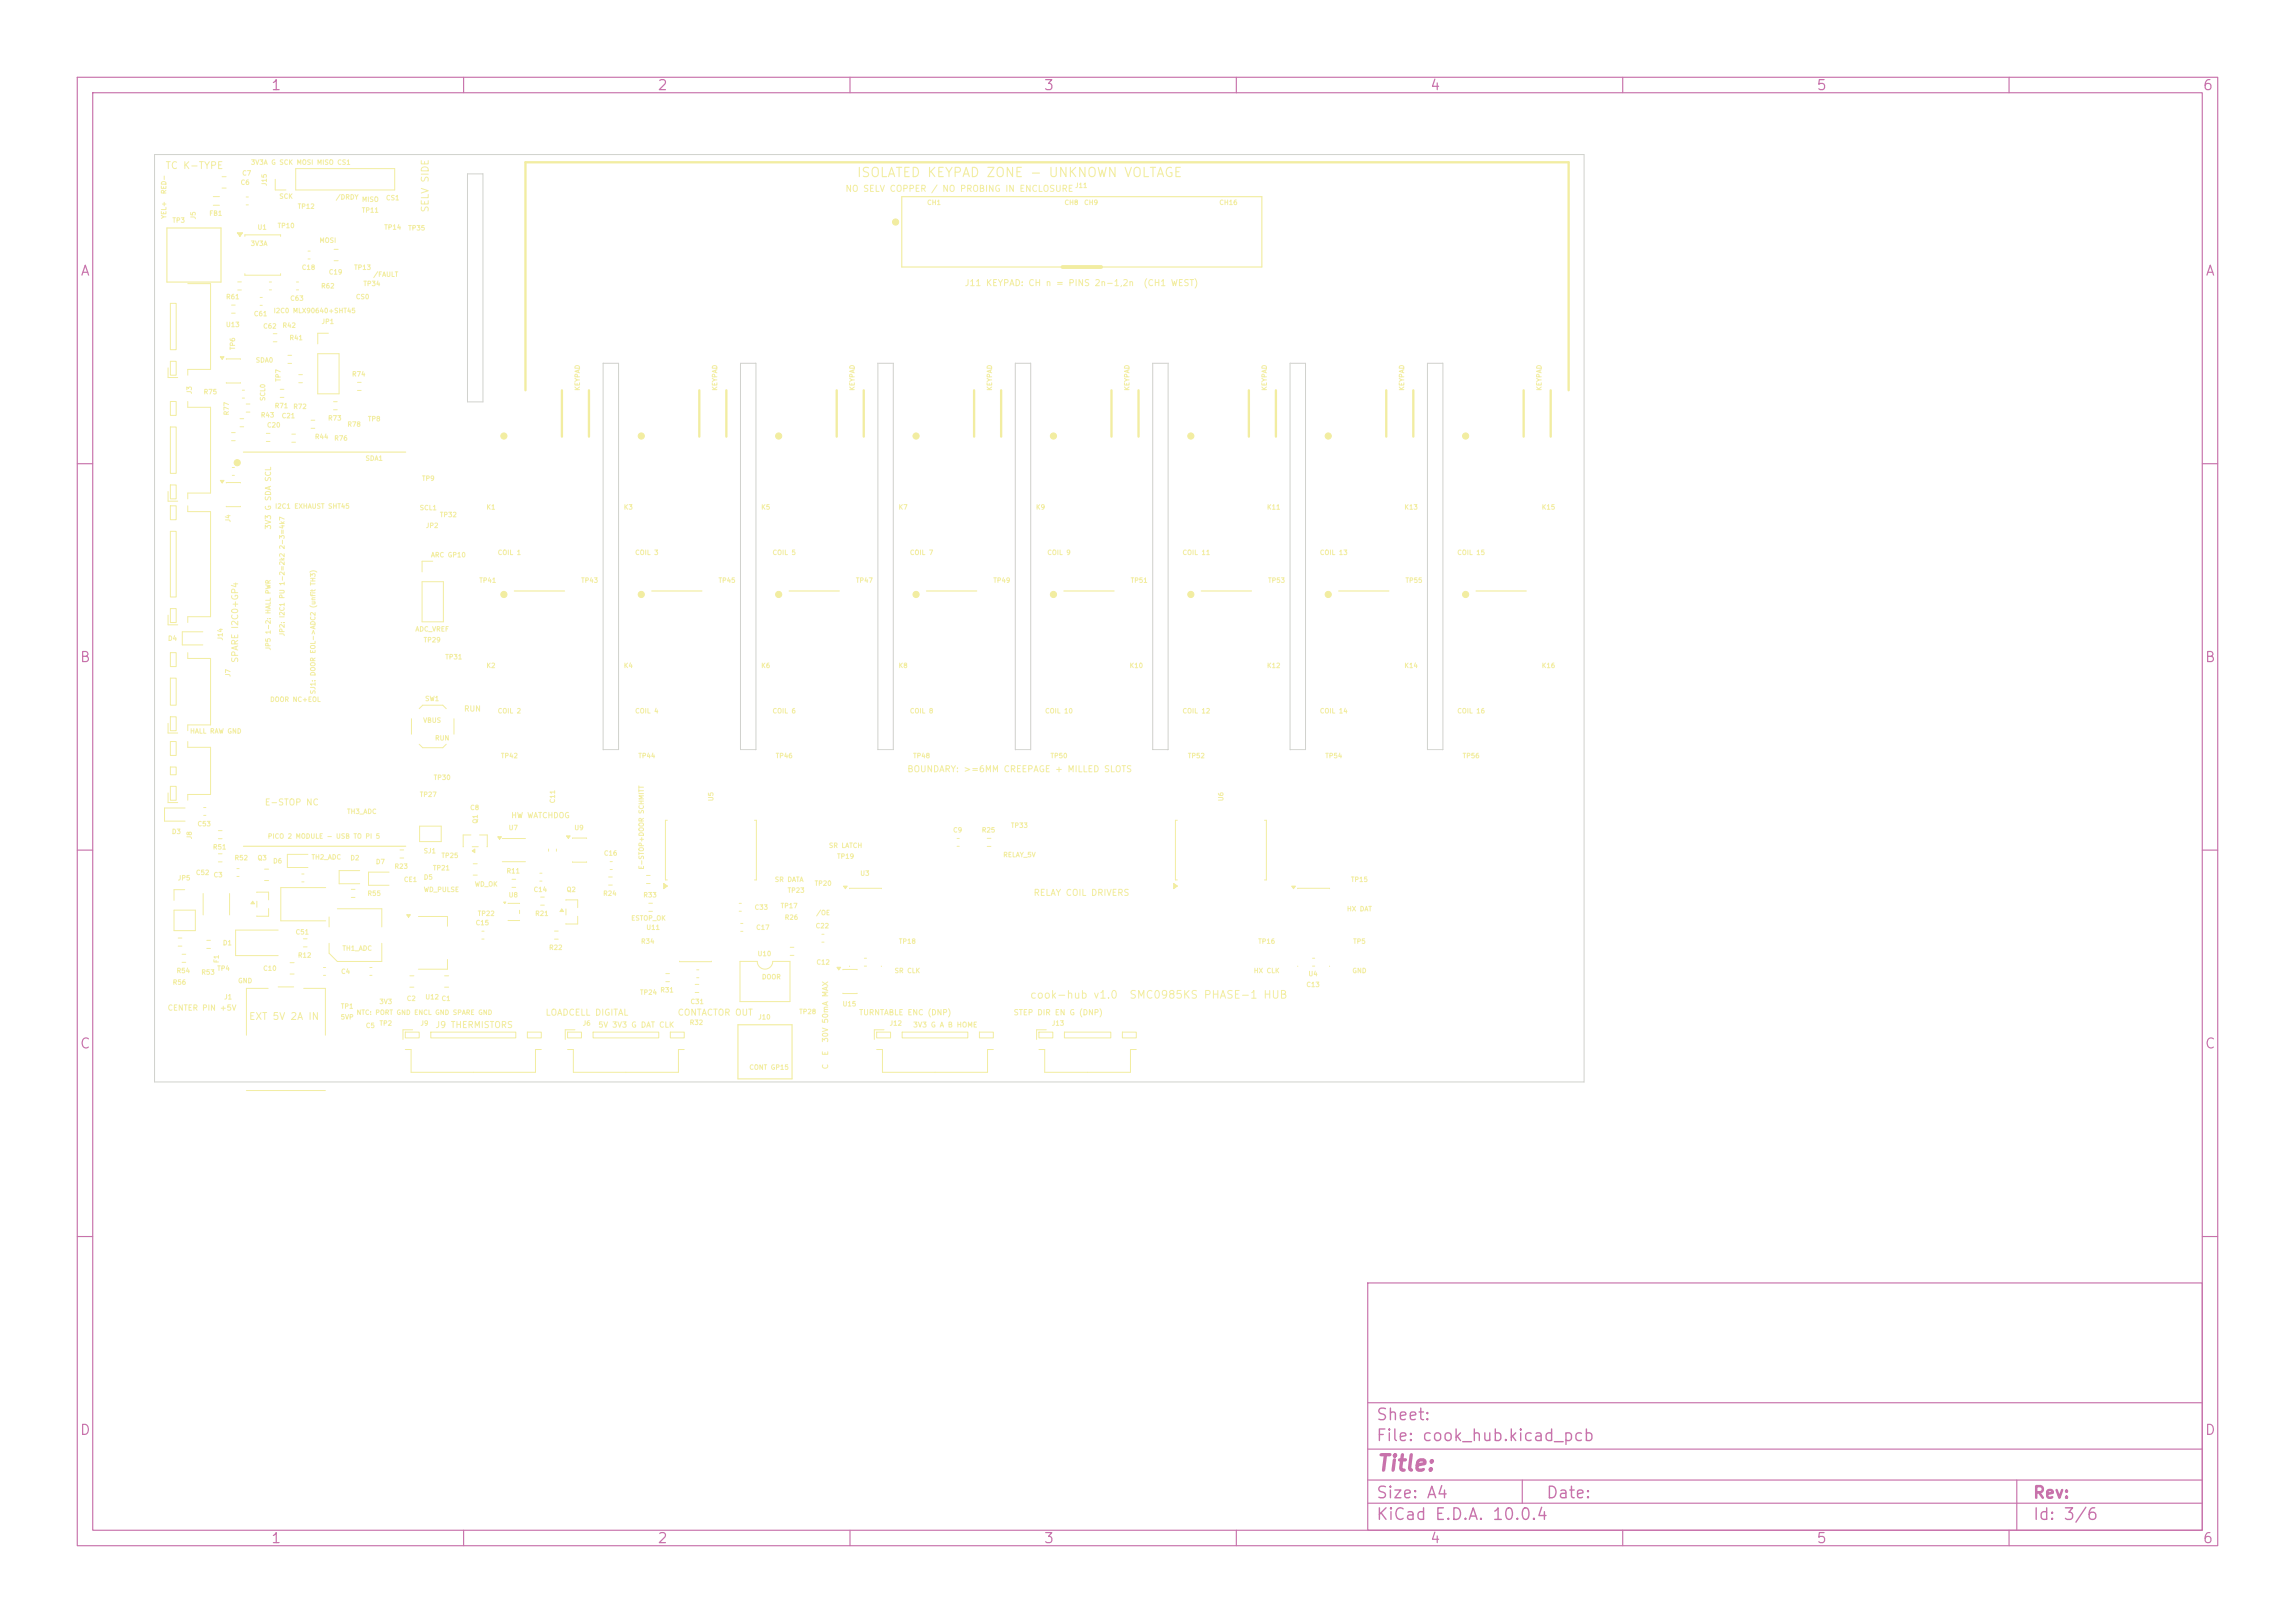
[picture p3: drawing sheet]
<svg xmlns="http://www.w3.org/2000/svg" width="297mm" height="210mm" viewBox="0 0 297 210" stroke-linecap="round" stroke-linejoin="round" font-family="sans-serif">
<defs><g id="words">
<text font-size="2" fill="#c872ab" x="178" y="190.8">Title:</text>
<g font-size="1.5" fill="#c872ab">
<text x="178" y="184.2">Sheet:</text>
<text x="178" y="186.9">File: cook_hub.kicad_pcb</text>
<text x="178" y="197.1">KiCad E.D.A. 10.0.4</text>
<text x="178" y="194.3">Size: A4</text>
<text x="200" y="194.3">Date:</text>
<text x="263" y="194.3">Rev:</text>
<text x="263" y="197.1">Id: 3/6</text>
</g>
<g font-size="1.3" fill="#c872ab">
<text x="35" y="12">1</text>
<text x="85" y="12">2</text>
<text x="135" y="12">3</text>
<text x="185" y="12">4</text>
<text x="235" y="12">5</text>
<text x="285" y="12">6</text>
<text x="10.3" y="36">A</text>
<text x="285.4" y="36">A</text>
<text x="10.3" y="86">B</text>
<text x="285.3" y="86">B</text>
<text x="10.3" y="136">C</text>
<text x="285.3" y="136">C</text>
<text x="10.3" y="186">D</text>
<text x="285.3" y="186">D</text>
<text x="35" y="200">1</text>
<text x="85" y="200">2</text>
<text x="135" y="200">3</text>
<text x="185" y="200">4</text>
<text x="235" y="200">5</text>
<text x="285" y="200">6</text>
</g>
<text font-size="1.2" fill="#f2eda1" x="110.8" y="23.2">ISOLATED KEYPAD ZONE - UNKNOWN VOLTAGE</text>
<g font-size="1" fill="#f2eda1">
<text x="133.2" y="129.5">cook-hub v1.0</text>
<text x="146.1" y="129.5">SMC0985KS PHASE-1 HUB</text>
</g>
<g font-size=".9" fill="#f2eda1">
<text x="21.3" y="22.1">TC K-TYPE</text>
<text x="55.7" y="27.6" transform="rotate(-90 55.7 27.6)">SELV SIDE</text>
<text x="32.2" y="132.2">EXT 5V 2A IN</text>
</g>
<g font-size=".8" fill="#f2eda1">
<text x="109.3" y="25">NO SELV COPPER / NO PROBING IN ENCLOSURE</text>
<text x="124.8" y="37.2">J11 KEYPAD: CH n = PINS 2n-1,2n</text>
<text x="147.9" y="37.2">(CH1 WEST)</text>
<text x="31" y="85.8" transform="rotate(-90 31 85.8)">SPARE I2C0+GP4</text>
<text x="117.4" y="100.1">BOUNDARY: &gt;=6MM CREEPAGE + MILLED SLOTS</text>
<text x="34.2" y="104.4">E-STOP NC</text>
<text x="133.7" y="116.1">RELAY COIL DRIVERS</text>
<text x="70.5" y="131.6">LOADCELL DIGITAL</text>
<text x="87.6" y="131.6">CONTACTOR OUT</text>
<text x="56.3" y="133.2">J9 THERMISTORS</text>
</g>
<g font-size=".7" fill="#f2eda1">
<text x="35.2" y="68.6" transform="rotate(-90 35.2 68.6)">3V3 G SDA SCL</text>
<text x="60" y="92.2">RUN</text>
<text x="66.1" y="106">HW WATCHDOG</text>
<text x="21.6" y="130.9">CENTER PIN +5V</text>
<text x="111.1" y="131.5">TURNTABLE ENC (DNP)</text>
<text x="131.1" y="131.5">STEP DIR EN G (DNP)</text>
<text x="77.4" y="133.1">5V 3V3 G DAT CLK</text>
<text x="107.3" y="136.7" transform="rotate(-90 107.3 136.7)">E</text>
<text x="107.3" y="135" transform="rotate(-90 107.3 135)">30V 50mA MAX</text>
<text x="118.1" y="133.1">3V3 G A B HOME</text>
<text x="107.3" y="138.4" transform="rotate(-90 107.3 138.4)">C</text>
</g>
<g font-size=".6" fill="#f2eda1">
<text x="31.3" y="22.9">C7</text>
<text x="32.4" y="21.5">3V3A G SCK MOSI MISO CS1</text>
<text x="21.7" y="28.4" transform="rotate(-90 21.7 28.4)">YEL+</text>
<text x="21.7" y="25.2" transform="rotate(-90 21.7 25.2)">RED-</text>
<text x="22.3" y="29">TP3</text>
<text x="25.5" y="28.4" transform="rotate(-90 25.5 28.4)">J5</text>
<text x="27" y="28.1">FB1</text>
<text x="31.1" y="24.1">C6</text>
<text x="33.3" y="29.9">U1</text>
<text x="34.7" y="24.1" transform="rotate(-90 34.7 24.1)">J15</text>
<text x="35.9" y="29.7">TP10</text>
<text x="36.1" y="25.9">SCK</text>
<text x="38.5" y="27.2">TP12</text>
<text x="43.4" y="26">/DRDY</text>
<text x="46.8" y="27.7">TP11</text>
<text x="46.8" y="26.3">MISO</text>
<text x="49.7" y="29.9">TP14</text>
<text x="49.9" y="26.1">CS1</text>
<text x="52.8" y="30">TP35</text>
<text x="119.9" y="26.7">CH1</text>
<text x="137.7" y="26.7">CH8</text>
<text x="139.1" y="24.5">J11</text>
<text x="140.2" y="26.7">CH9</text>
<text x="157.7" y="26.7">CH16</text>
<text x="32.4" y="32">3V3A</text>
<text x="39" y="35.1">C18</text>
<text x="41.3" y="31.6">MOSI</text>
<text x="42.5" y="35.7">C19</text>
<text x="45.8" y="35.1">TP13</text>
<text x="48.3" y="36">/FAULT</text>
<text x="29.2" y="38.9">R61</text>
<text x="32.8" y="41.1">C61</text>
<text x="35.4" y="40.7">I2C0 MLX90640+SHT45</text>
<text x="37.5" y="39.1">C63</text>
<text x="41.5" y="37.5">R62</text>
<text x="46" y="38.9">CS0</text>
<text x="47" y="37.2">TP34</text>
<text x="29.2" y="42.5">U13</text>
<text x="30.6" y="45.3" transform="rotate(-90 30.6 45.3)">TP6</text>
<text x="33" y="47.1">SDA0</text>
<text x="34" y="42.7">C62</text>
<text x="36.5" y="42.6">R42</text>
<text x="37.4" y="44.2">R41</text>
<text x="41.6" y="42.1">JP1</text>
<text x="25" y="51" transform="rotate(-90 25 51)">J3</text>
<text x="26.3" y="51.2">R75</text>
<text x="29.8" y="53.8" transform="rotate(-90 29.8 53.8)">R77</text>
<text x="34.5" y="51.9" transform="rotate(-90 34.5 51.9)">SCL0</text>
<text x="35.5" y="53">R71</text>
<text x="36.5" y="49.4" transform="rotate(-90 36.5 49.4)">TP7</text>
<text x="37.9" y="53.1">R72</text>
<text x="45.5" y="48.9">R74</text>
<text x="75.2" y="50.6" transform="rotate(-90 75.2 50.6)">KEYPAD</text>
<text x="93" y="50.6" transform="rotate(-90 93 50.6)">KEYPAD</text>
<text x="110.7" y="50.6" transform="rotate(-90 110.7 50.6)">KEYPAD</text>
<text x="128.5" y="50.6" transform="rotate(-90 128.5 50.6)">KEYPAD</text>
<text x="146.3" y="50.6" transform="rotate(-90 146.3 50.6)">KEYPAD</text>
<text x="164.1" y="50.6" transform="rotate(-90 164.1 50.6)">KEYPAD</text>
<text x="181.9" y="50.6" transform="rotate(-90 181.9 50.6)">KEYPAD</text>
<text x="199.6" y="50.6" transform="rotate(-90 199.6 50.6)">KEYPAD</text>
<text x="33.7" y="54.2">R43</text>
<text x="34.5" y="55.5">C20</text>
<text x="36.4" y="54.3">C21</text>
<text x="40.7" y="57">R44</text>
<text x="42.4" y="54.6">R73</text>
<text x="43.2" y="57.2">R76</text>
<text x="44.9" y="55.4">R78</text>
<text x="47.2" y="59.8">SDA1</text>
<text x="47.6" y="54.7">TP8</text>
<text x="35.5" y="66">I2C1 EXHAUST SHT45</text>
<text x="54.6" y="62.4">TP9</text>
<text x="30" y="67.6" transform="rotate(-90 30 67.6)">J4</text>
<text x="54.3" y="66.2">SCL1</text>
<text x="55.1" y="68.5">JP2</text>
<text x="56.9" y="67.1">TP32</text>
<text x="62.9" y="66.1">K1</text>
<text x="64.4" y="71.9">COIL 1</text>
<text x="80.7" y="66.1">K3</text>
<text x="82.1" y="71.9">COIL 3</text>
<text x="98.4" y="66.1">K5</text>
<text x="99.9" y="71.9">COIL 5</text>
<text x="116.2" y="66.1">K7</text>
<text x="117.7" y="71.9">COIL 7</text>
<text x="134" y="66.1">K9</text>
<text x="135.5" y="71.9">COIL 9</text>
<text x="153" y="71.9">COIL 11</text>
<text x="163.9" y="66.1">K11</text>
<text x="170.7" y="71.9">COIL 13</text>
<text x="181.7" y="66.1">K13</text>
<text x="188.5" y="71.9">COIL 15</text>
<text x="199.5" y="66.1">K15</text>
<text x="55.7" y="72.3">ARC GP10</text>
<text x="62" y="75.5">TP41</text>
<text x="75.1" y="75.5">TP43</text>
<text x="92.9" y="75.5">TP45</text>
<text x="110.7" y="75.5">TP47</text>
<text x="128.5" y="75.5">TP49</text>
<text x="146.3" y="75.5">TP51</text>
<text x="164" y="75.5">TP53</text>
<text x="181.8" y="75.5">TP55</text>
<text x="21.7" y="83.1">D4</text>
<text x="29" y="82.9" transform="rotate(-90 29 82.9)">J14</text>
<text x="37" y="82.4" transform="rotate(-90 37 82.4)">JP2: I2C1 PU 1-2=2k2 2-3=4k7</text>
<text x="53.7" y="81.9">ADC_VREF</text>
<text x="54.8" y="83.3">TP29</text>
<text x="30" y="87.6" transform="rotate(-90 30 87.6)">J7</text>
<text x="35.2" y="84.2" transform="rotate(-90 35.2 84.2)">JP5 1-2: HALL PWR</text>
<text x="41" y="89.9" transform="rotate(-90 41 89.9)">SJ1: DOOR EOL-&gt;ADC2 (unfit TH3)</text>
<text x="57.6" y="85.5">TP31</text>
<text x="62.9" y="86.6">K2</text>
<text x="80.7" y="86.6">K4</text>
<text x="98.4" y="86.6">K6</text>
<text x="116.2" y="86.6">K8</text>
<text x="146.1" y="86.6">K10</text>
<text x="163.9" y="86.6">K12</text>
<text x="181.7" y="86.6">K14</text>
<text x="199.5" y="86.6">K16</text>
<text x="24.5" y="95.1">HALL RAW GND</text>
<text x="34.9" y="91">DOOR NC+EOL</text>
<text x="54.7" y="93.7">VBUS</text>
<text x="55" y="90.9">SW1</text>
<text x="56.2" y="96">RUN</text>
<text x="64.4" y="92.4">COIL 2</text>
<text x="82.1" y="92.4">COIL 4</text>
<text x="99.9" y="92.4">COIL 6</text>
<text x="117.7" y="92.4">COIL 8</text>
<text x="135.2" y="92.4">COIL 10</text>
<text x="153" y="92.4">COIL 12</text>
<text x="170.7" y="92.4">COIL 14</text>
<text x="188.5" y="92.4">COIL 16</text>
<text x="56.1" y="101.1">TP30</text>
<text x="64.8" y="98.2">TP42</text>
<text x="82.5" y="98.2">TP44</text>
<text x="100.3" y="98.2">TP46</text>
<text x="118.1" y="98.2">TP48</text>
<text x="135.9" y="98.2">TP50</text>
<text x="153.7" y="98.2">TP52</text>
<text x="171.4" y="98.2">TP54</text>
<text x="189.2" y="98.2">TP56</text>
<text x="25.5" y="107.1">C53</text>
<text x="44.9" y="105.5">TH3_ADC</text>
<text x="54.3" y="103.3">TP27</text>
<text x="60.8" y="105">C8</text>
<text x="62" y="106.6" transform="rotate(-90 62 106.6)">Q1</text>
<text x="65.8" y="107.6">U7</text>
<text x="72" y="104" transform="rotate(-90 72 104)">C11</text>
<text x="74.3" y="107.6">U9</text>
<text x="92.5" y="103.7" transform="rotate(-90 92.5 103.7)">U5</text>
<text x="123.3" y="107.9">C9</text>
<text x="127" y="107.9">R25</text>
<text x="130.8" y="107.3">TP33</text>
<text x="158.5" y="103.7" transform="rotate(-90 158.5 103.7)">U6</text>
<text x="22.2" y="108.1">D3</text>
<text x="25" y="108.6" transform="rotate(-90 25 108.6)">J8</text>
<text x="25.3" y="113.4">C52</text>
<text x="27.5" y="110.1">R51</text>
<text x="27.6" y="113.7">C3</text>
<text x="30.3" y="111.5">R52</text>
<text x="33.3" y="111.5">Q3</text>
<text x="34.6" y="108.7">PICO 2 MODULE - USB TO PI 5</text>
<text x="35.3" y="111.9">D6</text>
<text x="40.3" y="111.4">TH2_ADC</text>
<text x="45.3" y="111.5">D2</text>
<text x="48.6" y="112">D7</text>
<text x="51" y="112.6">R23</text>
<text x="54.8" y="110.6">SJ1</text>
<text x="54.8" y="114">D5</text>
<text x="56" y="112.8">TP21</text>
<text x="57.1" y="111.2">TP25</text>
<text x="65.5" y="113.2">R11</text>
<text x="78.1" y="110.9">C16</text>
<text x="83.5" y="112.6" transform="rotate(-90 83.5 112.6)">E-STOP+DOOR SCHMITT</text>
<text x="107.2" y="109.9">SR LATCH</text>
<text x="108.3" y="111.3">TP19</text>
<text x="111.3" y="113.5">U3</text>
<text x="129.8" y="111.1">RELAY_5V</text>
<text x="23" y="114.1">JP5</text>
<text x="47.5" y="116.1">R55</text>
<text x="52.2" y="114.3">CE1</text>
<text x="54.8" y="115.6">WD_PULSE</text>
<text x="61.4" y="114.9">WD_OK</text>
<text x="61.5" y="119.9">C15</text>
<text x="61.8" y="118.7">TP22</text>
<text x="65.8" y="116.3">U8</text>
<text x="69" y="115.6">C14</text>
<text x="69.2" y="118.7">R21</text>
<text x="73.3" y="115.6">Q2</text>
<text x="78" y="116.1">R24</text>
<text x="81.6" y="119.3">ESTOP_OK</text>
<text x="83.2" y="116.3">R33</text>
<text x="97.6" y="117.9">C33</text>
<text x="100.2" y="114.3">SR DATA</text>
<text x="101" y="117.7">TP17</text>
<text x="101.5" y="119.2">R26</text>
<text x="101.9" y="115.7">TP23</text>
<text x="105.4" y="114.8">TP20</text>
<text x="105.6" y="118.6">/OE</text>
<text x="174.3" y="118.1">HX DAT</text>
<text x="174.8" y="114.3">TP15</text>
<text x="28.1" y="125.8">TP4</text>
<text x="28.5" y="124.7" transform="rotate(-90 28.5 124.7)">F1</text>
<text x="28.8" y="122.5">D1</text>
<text x="34" y="125.8">C10</text>
<text x="38.2" y="121.1">C51</text>
<text x="38.5" y="124.1">R12</text>
<text x="44.3" y="123.2">TH1_ADC</text>
<text x="71" y="123.1">R22</text>
<text x="82.9" y="122.3">R34</text>
<text x="83.6" y="120.5">U11</text>
<text x="97.8" y="120.5">C17</text>
<text x="98" y="123.9">U10</text>
<text x="105.5" y="120.3">C22</text>
<text x="105.6" y="125">C12</text>
<text x="116.3" y="122.3">TP18</text>
<text x="162.8" y="122.3">TP16</text>
<text x="175.1" y="122.3">TP5</text>
<text x="22.3" y="127.6">R56</text>
<text x="22.8" y="126.1">R54</text>
<text x="26" y="126.3">R53</text>
<text x="29" y="129.5">J1</text>
<text x="30.8" y="127.4">GND</text>
<text x="44.1" y="130.7">TP1</text>
<text x="44.1" y="126.2">C4</text>
<text x="46.1" y="131.5">NTC: PORT GND ENCL GND SPARE GND</text>
<text x="49" y="130.1">3V3</text>
<text x="52.6" y="129.7">C2</text>
<text x="55" y="129.5">U12</text>
<text x="57.1" y="129.7">C1</text>
<text x="82.8" y="128.9">TP24</text>
<text x="85.4" y="128.6">R31</text>
<text x="89.3" y="130.1">C31</text>
<text x="98.5" y="126.9">DOOR</text>
<text x="103.4" y="131.4">TP28</text>
<text x="109" y="130.4">U15</text>
<text x="115.7" y="126.1">SR CLK</text>
<text x="162.2" y="126.1">HX CLK</text>
<text x="169" y="127.9">C13</text>
<text x="169.3" y="126.5">U4</text>
<text x="175" y="126.1">GND</text>
<text x="44" y="132.1">5VP</text>
<text x="47.3" y="133.2">C5</text>
<text x="49.1" y="132.9">TP2</text>
<text x="54.4" y="132.9">J9</text>
<text x="75.4" y="132.9">J6</text>
<text x="89.2" y="132.8">R32</text>
<text x="98.1" y="132.1">J10</text>
<text x="115.1" y="132.9">J12</text>
<text x="136.1" y="132.9">J13</text>
<text x="96.9" y="138.6">CONT GP15</text>
</g>
</g></defs>
<g fill="none" stroke="#c872ab" stroke-width=".15">
<path d="M10 10h277v190h-277zM12 12h273v186h-273zM60 10v2M110 10v2M160 10v2M210 10v2M260 10v2M10 60h2M285 60h2M10 110h2M285 110h2M10 160h2"/>
<path d="M177 166h108v32h-108zM285 160h2M60 198v2M110 198v2M160 198v2M177 194.5h108M177 191.5h108M177 187.5h108M177 181.5h108M197 191.5v3M210 198v2M260 198v2"/>
<path d="M261 191.5v6.5"/>
</g>
<g fill="none" stroke="#f2eda1" stroke-width=".3">
<path d="M68 50.5v-29.5h135v29.5M72.7 50.5v6M76.2 50.5v6M90.5 50.5v6M94 50.5v6M108.3 50.5v6M111.8 50.5v6M126.1 50.5v6M129.6 50.5v6M143.8 50.5v6M147.3 50.5v6M161.6 50.5v6"/>
<path d="M165.1 50.5v6M179.4 50.5v6M182.9 50.5v6M197.2 50.5v6M200.7 50.5v6"/>
</g>
<path d="M64.4 108.3h.5l-.2 .3zM65 108.5h3M65 111.5h3" fill="none" stroke="#f2eda1" stroke-width=".13"/>
<path d="M64.4 108.3h.5l-.2 .3z" fill="#f2eda1"/>
<path d="M102.1 76.5h6.5" fill="none" stroke="#f2eda1" stroke-width=".15"/>
<circle cx="100.8" cy="76.9" r=".4" fill="#f2eda1" stroke="#f2eda1" stroke-width=".13"/>
<path d="M52.6 118.4h.5l-.2 .3zM54.2 118.6h3.7v1.3M57.9 124.2v1.2h-3.7" fill="none" stroke="#f2eda1" stroke-width=".13"/>
<path d="M52.6 118.4h.5l-.2 .3z" fill="#f2eda1"/>
<g fill="none" stroke="#f2eda1" stroke-width=".13">
<path d="M28.7 22.9h.6M28.7 24.3h.6M39.9 32.5h.2M39.9 33.5h.2M31.9 52.3h.4M31.9 53.3h.4M34.5 56.1h.4M34.5 57.1h.4M37.3 46h.4M37.3 47h.4M37.8 56.2h.4M37.8 57.2h.4"/>
<path d="M38.7 48.5h.4M38.7 49.5h.4M21.7 93.6v1.3h1.3M22 84.4h.8v1.9h-.8zM22 87.7h.8v3.6h-.8zM22 92.7h.8v1.8h-.8zM24.3 84.5v.7h3v8.6h-3v.8M26.2 81.8h-2.6v1.7h2.6M53.2 93v2M54.2 91.7l.5-.4h2.6l.4 .4M54.2 96.3l.5 .5h2.6l.4-.5M58.8 93v2"/>
<path d="M26.3 115.6v2.8M29.7 115.6v2.8M39.8 110.6h-2.6v1.7h2.6M65.2 116.7h.3l-.2 .2zM65.8 116.9h1.4M65.8 119.1h1.4M67.2 117.8v.4M70 116.1h.4M70 117.1h.4M78.8 113.5h.4M78.8 114.5h.4M23.6 123.5h.4"/>
<path d="M23.6 124.5h.4M52.4 133.5h1.9v.8h-1.9zM52.4 135.8h.8v3h16.1v-3h.7M53.4 133.3h-1.3v1.2M55.7 133.5h11v.8h-11zM68.3 133.5h1.7v.8h-1.7zM90.2 125.5h.2M90.2 126.5h.2M95.8 124.4h2.2a1 1 0 0 0 1 1 1 1 0 0 0 1-1h2.2v5.2h-6.4z"/>
</g>
<g fill="#f2eda1" stroke="#f2eda1" stroke-width=".13">
<circle cx="65.2" cy="56.4" r=".4"/>
<circle cx="154.1" cy="76.9" r=".4"/>
<circle cx="118.5" cy="56.4" r=".4"/>
<circle cx="136.3" cy="56.4" r=".4"/>
</g>
<path d="M21.6 29.5h7v7h-7zM155.5 76.5h6.5" fill="none" stroke="#f2eda1" stroke-width=".15"/>
<path d="M65.2 116.7h.3l-.2 .2z" fill="#f2eda1"/>
<g fill="none" stroke="#f2eda1" stroke-width=".13">
<path d="M30 39.5h.4M30.7 30.1h.7l-.4 .5zM31.7 30.6v-.2h4.6v.2M31.7 35.4v.2h4.6v-.2M43.2 32.3h.6M43.2 33.7h.6M30 40.5h.4M31.4 50.5h.2M31.4 51.5h.2M30.1 60.5h.2M30.1 61.5h.2M23.9 104.6h-2.6v1.7h2.6"/>
<path d="M28.3 107.5h.4M28.3 108.5h.4M30.7 112.4h.2M30.7 113.4h.2M51.8 110h.4M51.8 111h.4M69.9 113h.2M69.9 114h.2M123.9 108.5h.2M123.9 109.5h.2M23.1 121.4h.4M23.1 122.4h.4"/>
<path d="M34.7 127.9h-2.8v6.1M36 127.7h2M39.3 127.9h2.8v6.1M106.4 120.9h.2M106.4 121.9h.2M113.5 135.8h.7v3h13.6v-3h.7M113.5 133.5h1.7v.8h-1.7zM114.4 133.3h-1.3v1.2M116.8 133.5h8.4v.8h-8.4zM126.8 133.5h1.7v.8h-1.7zM31.9 141.1h10.2"/>
</g>
<g fill="#f2eda1" stroke="#f2eda1" stroke-width=".13">
<circle cx="83" cy="56.4" r=".4"/>
<circle cx="171.9" cy="76.9" r=".4"/>
</g>
<path d="M173.2 76.5h6.5" fill="none" stroke="#f2eda1" stroke-width=".15"/>
<path d="M30.7 30.1h.7l-.4 .5z" fill="#f2eda1"/>
<g fill="none" stroke="#f2eda1" stroke-width=".13">
<path d="M30.8 36.5h.4M30.8 37.5h.4M31.1 54.2h.4M31.1 55.2h.4M21.7 79.6v1.3h1.3M22 65.4h.8v1.9h-.8zM22 68.7h.8v8.6h-.8zM22 78.7h.8v1.9h-.8zM24.3 65.5v.7h3v13.6h-3v.8M54.6 75.3h2.8v5.2h-2.8zM56 72.6h-1.4v1.4M42.1 114.9h-5.8v4.3h5.8"/>
<path d="M108.3 125.2h.5l-.3 .3zM109.1 125.5h1.8M109.1 128.5h1.8M111.9 124h.2M111.9 125h.2"/>
</g>
<g fill="#f2eda1" stroke="#f2eda1" stroke-width=".13">
<circle cx="171.9" cy="56.4" r=".4"/>
<circle cx="189.7" cy="56.4" r=".4"/>
</g>
<path d="M108.3 125.2h.5l-.3 .3z" fill="#f2eda1"/>
<path d="M22 39.3h.8v6h-.8zM24.3 36.7h3v11.1h-3v.8M21.7 47.6v1.3h1.3M22 46.7h.8v1.9h-.8zM28.5 62.2h.5l-.2 .3zM29.3 62.5h1.8M29.3 65.5h1.8M47.9 125.2h.2M47.9 126.2h.2" fill="none" stroke="#f2eda1" stroke-width=".13"/>
<path d="M28.5 62.2h.5l-.2 .3z" fill="#f2eda1"/>
<path d="M32.7 116.6l.2 .3h-.4zM33.2 115.5l1.6-.1v1M33.2 116.6v.8M34.8 117.6v1l-1.6-.1M134.4 135.8h.8v3h11.1v-3h.7M134.5 133.5h1.7v.8h-1.7zM135.4 133.3h-1.3v1.2M137.8 133.5h6v.8h-6zM145.2 133.5h1.8v.8h-1.8z" fill="none" stroke="#f2eda1" stroke-width=".13"/>
<path d="M32.7 116.6l.2 .3h-.4z" fill="#f2eda1"/>
<path d="M42.6 118.7v1.2M43.7 117.6h5.7v2.3M66.3 113.8h.4M66.3 114.8h.4M151.9 114.3l.5 .4-.5 .3zM152.4 106.1h-.3v7.8h.3M163.6 106.1h.3v7.8h-.3M42.6 122.1v1.2l1.1 1.1h5.7v-2.3M87.9 124.4h4.2M90 127.4h.4M90 128.4h.4" fill="none" stroke="#f2eda1" stroke-width=".13"/>
<path d="M137.7 76.5h6.5" fill="none" stroke="#f2eda1" stroke-width=".15"/>
<circle cx="136.3" cy="76.9" r=".4" fill="#f2eda1" stroke="#f2eda1" stroke-width=".13"/>
<path d="M151.9 114.3l.5 .4-.5 .3z" fill="#f2eda1"/>
<g fill="none" stroke="#f2eda1" stroke-width=".13">
<path d="M27.6 25.4h.8M27.6 26.6h.8M33.7 38.5h.2M33.7 39.5h.2M34.9 36.5h.2M34.9 37.5h.2M22 52h.8v1.7h-.8zM22 55.3h.8v6h-.8zM24.3 52v.7h3v11.1h-3v.8M30 56h.4M30 57h.4M21.7 63.6v1.3h1.3"/>
<path d="M22 62.7h.8v1.9h-.8zM22.5 117.8h2.8v2.6h-2.8zM23.9 115.1h-1.4v1.4M26.4 104.5h.2M26.4 105.5h.2M45.5 115.1h.4M45.5 116.1h.4M61.2 111.8h.6M61.2 113.2h.6M71 109.9v.2M72 109.9v.2M85.9 114.3l.5 .4-.5 .3z"/>
<path d="M86.4 106.1h-.3v7.8h.3M97.6 106.1h.3v7.8h-.3M26.8 121.7h.4M26.8 122.7h.4M53 126.3h.6M53 127.7h.6"/>
</g>
<path d="M66.6 76.5h6.5M191 76.5h6.5" fill="none" stroke="#f2eda1" stroke-width=".15"/>
<g fill="#f2eda1" stroke="#f2eda1" stroke-width=".13">
<circle cx="189.7" cy="76.9" r=".4"/>
<circle cx="100.8" cy="56.4" r=".4"/>
<circle cx="65.2" cy="76.9" r=".4"/>
</g>
<path d="M85.9 114.3l.5 .4-.5 .3z" fill="#f2eda1"/>
<g fill="none" stroke="#f2eda1" stroke-width=".13">
<path d="M41.1 45.8h2.8v5.2h-2.8zM42.5 43.1h-1.4v1.4M43.2 52h.4M43.2 53h.4M39.1 113.1h.2M39.1 114.1h.2M46.5 112.7h-2.6v1.7h2.6M73.3 108.2h.5l-.2 .3zM74.1 108.5h1.8M74.1 111.5h1.8M83.7 114.3h.4M83.7 113.3h.4"/>
<path d="M39.3 121.5h.4M39.3 122.5h.4M41.9 125.2h.2M41.9 126.2h.2"/>
</g>
<path d="M73.3 108.2h.5l-.2 .3z" fill="#f2eda1"/>
<path d="M72.7 117.6l.2 .3h-.4zM73.2 116.5l1.6-.1v1M73.2 117.6v.8M74.8 118.6v1l-1.6-.1M57.5 126.3h.6M57.5 127.7h.6M86.2 126h.4M86.2 127h.4" fill="none" stroke="#f2eda1" stroke-width=".13"/>
<path d="M72.7 117.6l.2 .3h-.4z" fill="#f2eda1"/>
<path d="M34.2 112.5h.6M34.2 113.9h.6M54.3 106.9h2.8v2h-2.8zM60.9 108h-1l.1 1.6M61.1 109.6h.8M61.1 110.1l.3-.2v.4zM62.1 108h1l-.1 1.6M127.8 108.5h.4M127.8 109.5h.4" fill="none" stroke="#f2eda1" stroke-width=".13"/>
<path d="M61.1 110.1l.3-.2v.4z" fill="#f2eda1"/>
<g fill="none" stroke="#f2eda1" stroke-width=".13">
<path d="M31.9 25.5h.2M31.9 26.5h.2M35.6 23.2v1.4h1.4M38.3 21.8h12.8v2.8h-12.8zM28.5 46.2h.5l-.2 .3zM29.3 46.5h1.8M29.3 49.5h1.8M22 96h.8v1.8h-.8zM22 99.3h.8v.9h-.8zM24.3 96v.7h3v6.1h-3v.8M21.7 102.6v1.3h1.3M22 101.8h.8v1.7h-.8z"/>
<path d="M95.9 119.5h.2M62.4 120.5h.2M62.4 121.5h.2M95.9 120.5h.2M102.3 122.6h.4M102.3 123.6h.4"/>
</g>
<path d="M28.5 46.2h.5l-.2 .3z" fill="#f2eda1"/>
<path d="M109.2 114.7h.4l-.2 .3zM109.9 115h4.2M109.9 125v.1M114.1 125v.1" fill="none" stroke="#f2eda1" stroke-width=".13"/>
<path d="M109.2 114.7h.4l-.2 .3z" fill="#f2eda1"/>
<path d="M79 111.5h.2M79 112.5h.2M167.2 114.7h.4l-.2 .3zM167.9 115h4.2M167.9 125v.1M172.1 125v.1" fill="none" stroke="#f2eda1" stroke-width=".13"/>
<path d="M167.2 114.7h.4l-.2 .3z" fill="#f2eda1"/>
<g fill="none" stroke="#f2eda1" stroke-width=".13">
<path d="M38.4 36.5h.2M38.4 37.5h.2M35.4 43.2h.4M35.4 44.2h.4M36.3 50.4h.4M36.3 51.4h.4M40.3 54.4h.4M40.3 55.4h.4M46.3 49.5h.4M46.3 50.5h.4M28.3 110.5h.4M28.3 111.5h.4"/>
<path d="M50.3 112.9h-2.6v1.7h2.6M84 116.9h.4M84 117.9h.4M95.7 116.9h.2M95.7 117.9h.2M36 120.4h-5.5v3.3h5.5M37.5 124.6h.6M37.5 126h.6M71.8 120.5h.4M71.8 121.5h.4M73.4 133.5h1.9v.8h-1.9zM73.4 135.8h.8v3h13.6v-3h.7"/>
<path d="M74.4 133.3h-1.3v1.2M76.7 133.5h8.6v.8h-8.6zM86.7 133.5h1.8v.8h-1.8zM169.9 124h.2M169.9 125h.2"/>
</g>
<g fill="#f2eda1" stroke="#f2eda1" stroke-width=".13">
<circle cx="154.1" cy="56.4" r=".4"/>
<circle cx="118.5" cy="76.9" r=".4"/>
<circle cx="115.9" cy="28.7" r=".4"/>
<circle cx="30.7" cy="59.9" r=".4"/>
<circle cx="83" cy="76.9" r=".4"/>
</g>
<path d="M116.7 25.5h46.6v9.1h-46.6zM31.5 58.5h21M84.3 76.5h6.5M119.9 76.5h6.5M31.5 109.5h21M95.5 132.6h7v7h-7z" fill="none" stroke="#f2eda1" stroke-width=".15"/>
<path d="M137.5 34.6h5" fill="none" stroke="#f2eda1" stroke-width=".5"/>
<path d="M20 20h185v120h-185zM60.5 22.5h2v29.5h-2zM78 47h2v50h-2zM95.8 47h2v50h-2zM113.6 47h2v50h-2zM131.4 47h2v50h-2zM149.2 47h2v50h-2zM166.9 47h2.1v50h-2.1zM184.7 47h2v50h-2z" fill="none" stroke="#d0d2cd" stroke-width=".13"/>
<use href="#words"/>
</svg>
